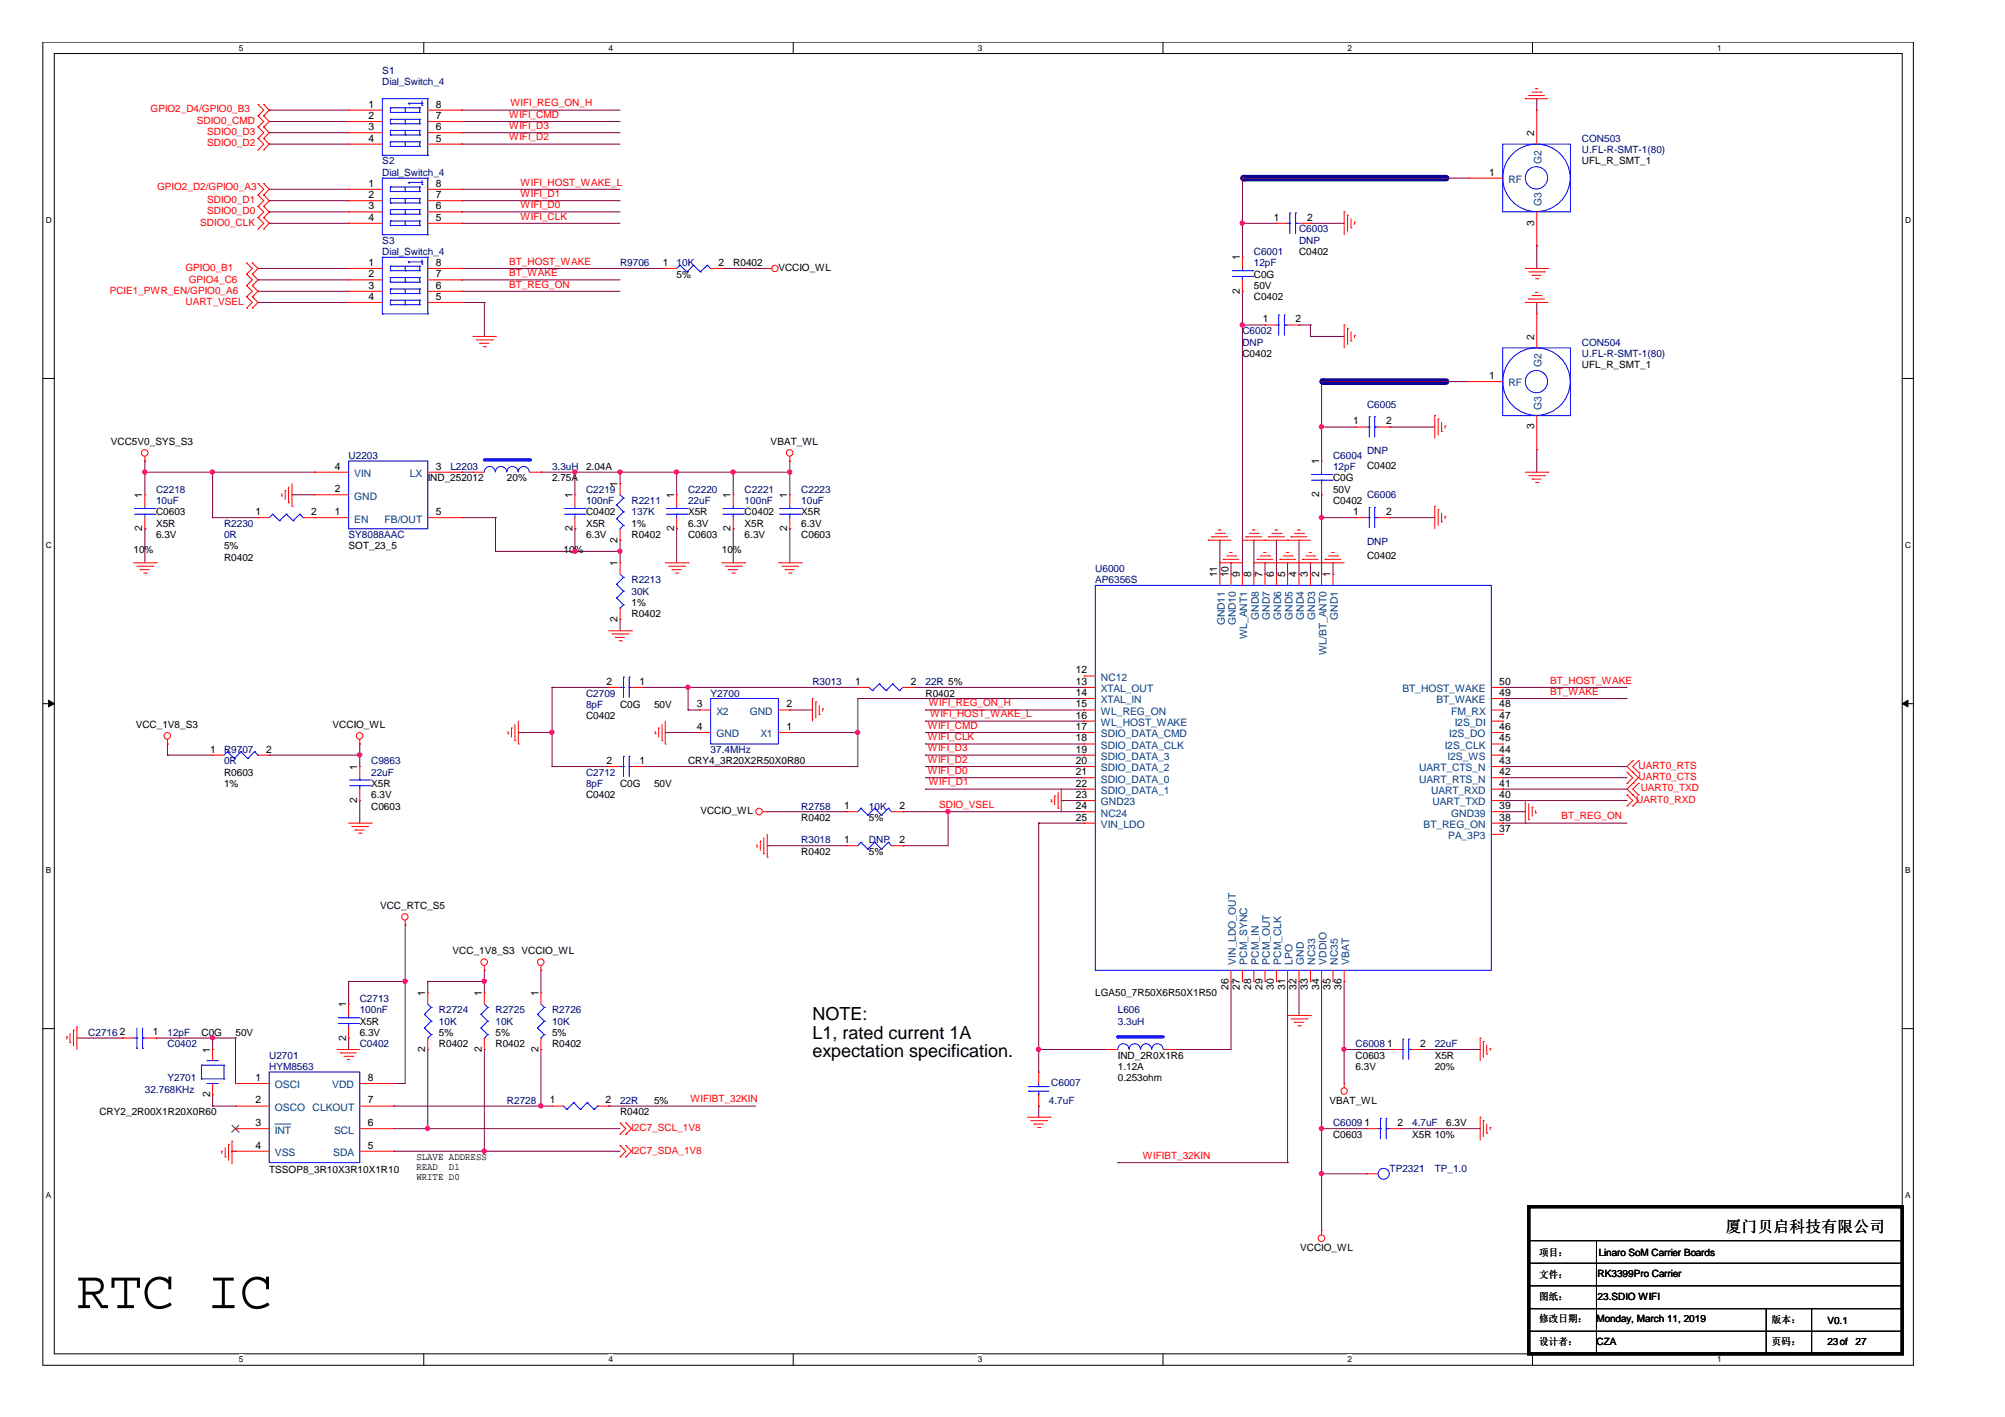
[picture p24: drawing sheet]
<svg xmlns="http://www.w3.org/2000/svg" width="297mm" height="210mm" viewBox="0 0 297 210" stroke-linecap="round" stroke-linejoin="round" font-family="sans-serif">
<defs><g id="words">
<text font-size="8" x="11.4" y="193.8">RTC IC</text>
<g font-size="2.7">
<text x="120.4" y="151.1">NOTE:</text>
<text x="120.4" y="153.9">L1, rated current 1A</text>
<text x="120.4" y="156.6">expectation specification.</text>
</g>
<text font-size="2.3" x="255.7" y="182.4">厦门贝启科技有限公司</text>
<g font-size="1.5" fill="#000080">
<text x="56.6" y="11">S1</text>
<text x="56.6" y="12.6">Dial_Switch_4</text>
<text x="234.4" y="21">CON503</text>
<text x="234.4" y="22.7">U.FL-R-SMT-1(80)</text>
<text x="56.6" y="24.4">S2</text>
<text x="56.6" y="26">Dial_Switch_4</text>
<text x="192.4" y="34.4">C6003</text>
<text x="56.6" y="36.1">S3</text>
<text x="56.6" y="37.8">Dial_Switch_4</text>
<text x="91.9" y="39.5">R9706</text>
<text x="100.2" y="39.5">10K</text>
<text x="185.8" y="37.8">C6001</text>
<text x="185.8" y="39.5">12pF</text>
<text x="192.4" y="36.1">DNP</text>
<text x="184.1" y="49.5">C6002</text>
<text x="184.1" y="51.2">DNP</text>
<text x="234.4" y="51.2">CON504</text>
<text x="234.4" y="52.9">U.FL-R-SMT-1(80)</text>
<text x="202.5" y="60.4">C6005</text>
<text x="51.6" y="68">U2203</text>
<text x="66.7" y="69.7">L2203</text>
<text x="81.8" y="69.7">3.3uH</text>
<text x="197.5" y="68">C6004</text>
<text x="197.5" y="69.7">12pF</text>
<text x="202.5" y="67.3">DNP</text>
<text x="23.1" y="73">C2218</text>
<text x="23.1" y="74.6">10uF</text>
<text x="86.8" y="73">C2219</text>
<text x="86.8" y="74.6">100nF</text>
<text x="93.6" y="74.6">R2211</text>
<text x="93.6" y="76.3">137K</text>
<text x="101.9" y="73">C2220</text>
<text x="101.9" y="74.6">22uF</text>
<text x="110.3" y="73">C2221</text>
<text x="110.3" y="74.6">100nF</text>
<text x="118.7" y="73">C2223</text>
<text x="118.7" y="74.6">10uF</text>
<text x="202.5" y="73.8">C6006</text>
<text x="33.2" y="78">R2230</text>
<text x="33.2" y="79.7">0R</text>
<text x="51.6" y="79.7">SY8088AAC</text>
<text x="202.5" y="80.7">DNP</text>
<text x="93.6" y="86.4">R2213</text>
<text x="93.6" y="88.1">30K</text>
<text x="162.3" y="84.7">U6000</text>
<text x="162.3" y="86.4">AP6356S</text>
<text x="120.4" y="101.5">R3013</text>
<text x="137.1" y="101.5">22R 5%</text>
<text x="86.8" y="103.2">C2709</text>
<text x="86.8" y="104.8">8pF</text>
<text x="105.3" y="103.2">Y2700</text>
<text x="33.2" y="111.6">R9707</text>
<text x="33.2" y="113.2">0R</text>
<text x="55" y="113.2">C9863</text>
<text x="105.3" y="111.6">37.4MHz</text>
<text x="55" y="114.9">22uF</text>
<text x="86.8" y="114.9">C2712</text>
<text x="86.8" y="116.6">8pF</text>
<text x="118.7" y="119.9">R2758</text>
<text x="128.7" y="119.9">10K</text>
<text x="118.7" y="124.9">R3018</text>
<text x="128.7" y="124.9">DNP</text>
<text x="53.3" y="148.4">C2713</text>
<text x="13.1" y="153.5">C2716</text>
<text x="24.8" y="153.5">12pF</text>
<text x="24.8" y="155.1">C0402</text>
<text x="53.3" y="150.1">100nF</text>
<text x="53.3" y="155.1">C0402</text>
<text x="65" y="150.1">R2724</text>
<text x="65" y="151.8">10K</text>
<text x="73.4" y="150.1">R2725</text>
<text x="73.4" y="151.8">10K</text>
<text x="81.8" y="150.1">R2726</text>
<text x="81.8" y="151.8">10K</text>
<text x="165.6" y="150.1">L606</text>
<text x="165.6" y="151.8">3.3uH</text>
<text x="200.8" y="155.1">C6008</text>
<text x="212.6" y="155.1">22uF</text>
<text x="21.5" y="161.9">32.768KHz</text>
<text x="24.8" y="160.2">Y2701</text>
<text x="39.9" y="156.8">U2701</text>
<text x="39.9" y="158.5">HYM8563</text>
<text x="155.7" y="160.8">C6007</text>
<text x="75.1" y="163.5">R2728</text>
<text x="91.9" y="163.5">22R</text>
<text x="155.4" y="163.5">4.7uF</text>
<text x="197.5" y="166.8">C6009</text>
<text x="209.2" y="166.8">4.7uF</text>
<text x="205.9" y="173.6">TP2321</text>
<text x="212.6" y="173.6">TP_1.0</text>
</g>
<g font-size="1.5" fill="#f00">
<text x="22.3" y="16.7">GPIO2_D4/GPIO0_B3</text>
<text x="75.4" y="17.5">WIFI_CMD</text>
<text x="75.6" y="15.8">WIFI_REG_ON_H</text>
<text x="29.2" y="18.3">SDIO0_CMD</text>
<text x="30.7" y="20">SDIO0_D3</text>
<text x="30.7" y="21.7">SDIO0_D2</text>
<text x="75.4" y="20.8">WIFI_D2</text>
<text x="75.4" y="19.1">WIFI_D3</text>
<text x="23.3" y="28.2">GPIO2_D2/GPIO0_A3</text>
<text x="77.1" y="29.2">WIFI_D1</text>
<text x="77.1" y="27.5">WIFI_HOST_WAKE_L</text>
<text x="29.7" y="33.4">SDIO0_CLK</text>
<text x="30.7" y="30.1">SDIO0_D1</text>
<text x="30.7" y="31.8">SDIO0_D0</text>
<text x="77.1" y="32.5">WIFI_CLK</text>
<text x="77.1" y="30.8">WIFI_D0</text>
<text x="27.5" y="40.1">GPIO0_B1</text>
<text x="28" y="42">GPIO4_C6</text>
<text x="75.4" y="40.9">BT_WAKE</text>
<text x="75.4" y="39.2">BT_HOST_WAKE</text>
<text x="16.3" y="43.5">PCIE1_PWR_EN/GPIO0_A6</text>
<text x="27.5" y="45.1">UART_VSEL</text>
<text x="75.4" y="42.6">BT_REG_ON</text>
<text x="229.7" y="101.3">BT_HOST_WAKE</text>
<text x="137.5" y="108">WIFI_CMD</text>
<text x="137.6" y="104.6">WIFI_REG_ON_H</text>
<text x="137.8" y="106.3">WIFI_HOST_WAKE_L</text>
<text x="229.7" y="102.9">BT_WAKE</text>
<text x="137.5" y="113">WIFI_D2</text>
<text x="137.5" y="109.7">WIFI_CLK</text>
<text x="137.5" y="111.3">WIFI_D3</text>
<text x="242.7" y="113.9">UART0_RTS</text>
<text x="137.5" y="114.7">WIFI_D0</text>
<text x="137.6" y="116.3">WIFI_D1</text>
<text x="139.1" y="119.7">SDIO_VSEL</text>
<text x="242.4" y="118.9">UART0_RXD</text>
<text x="242.7" y="115.6">UART0_CTS</text>
<text x="243.1" y="117.2">UART0_TXD</text>
<text x="231.4" y="121.4">BT_REG_ON</text>
<text x="93.6" y="167.5">I2C7_SCL_1V8</text>
<text x="102.3" y="163.3">WIFIBT_32KIN</text>
<text x="93.6" y="170.9">I2C7_SDA_1V8</text>
<text x="169.3" y="171.7">WIFIBT_32KIN</text>
</g>
<g font-size="1.5">
<text x="54.6" y="15.9">1</text>
<text x="54.6" y="17.6">2</text>
<text x="64.6" y="15.9">8</text>
<text x="64.6" y="17.6">7</text>
<text x="54.6" y="19.3">3</text>
<text x="54.6" y="21">4</text>
<text x="64.6" y="19.3">6</text>
<text x="64.6" y="21">5</text>
<text x="227.3" y="20.2" transform="rotate(-90 227.3 20.2)">2</text>
<text x="54.6" y="27.7">1</text>
<text x="54.6" y="29.4">2</text>
<text x="64.6" y="27.7">8</text>
<text x="64.6" y="29.4">7</text>
<text x="220.6" y="26">1</text>
<text x="234.4" y="24.4">UFL_R_SMT_1</text>
<text x="54.6" y="31">3</text>
<text x="54.6" y="32.7">4</text>
<text x="64.6" y="31">6</text>
<text x="64.6" y="32.7">5</text>
<text x="188.7" y="32.7">1</text>
<text x="193.6" y="32.7">2</text>
<text x="227.3" y="33.4" transform="rotate(-90 227.3 33.4)">3</text>
<text x="54.6" y="39.4">1</text>
<text x="54.6" y="41.1">2</text>
<text x="64.6" y="39.4">8</text>
<text x="64.6" y="41.1">7</text>
<text x="98.2" y="39.4">1</text>
<text x="100.2" y="41.1">5%</text>
<text x="106.5" y="39.4">2</text>
<text x="108.6" y="39.5">R0402</text>
<text x="115.3" y="40.1">VCCIO_WL</text>
<text x="183.7" y="38.6" transform="rotate(-90 183.7 38.6)">1</text>
<text x="185.8" y="41.1">C0G</text>
<text x="192.4" y="37.8">C0402</text>
<text x="54.6" y="42.8">3</text>
<text x="54.6" y="44.4">4</text>
<text x="64.6" y="42.8">6</text>
<text x="64.6" y="44.4">5</text>
<text x="183.7" y="43.5" transform="rotate(-90 183.7 43.5)">2</text>
<text x="185.8" y="44.5">C0402</text>
<text x="185.8" y="42.8">50V</text>
<text x="187.1" y="47.8">1</text>
<text x="191.9" y="47.8">2</text>
<text x="184.1" y="52.9">C0402</text>
<text x="227.3" y="50.3" transform="rotate(-90 227.3 50.3)">2</text>
<text x="220.6" y="56.1">1</text>
<text x="234.4" y="54.5">UFL_R_SMT_1</text>
<text x="16.4" y="65.9">VCC5V0_SYS_S3</text>
<text x="114.2" y="65.9">VBAT_WL</text>
<text x="200.5" y="62.9">1</text>
<text x="205.4" y="62.9">2</text>
<text x="227.3" y="63.6" transform="rotate(-90 227.3 63.6)">3</text>
<text x="49.6" y="69.6">4</text>
<text x="63.4" y="71.3">I</text>
<text x="63.7" y="71.3">ND_252012</text>
<text x="64.6" y="69.6">3</text>
<text x="75.1" y="71.3">20%</text>
<text x="81.8" y="71.3">2.75A</text>
<text x="86.8" y="69.7">2.04A</text>
<text x="195.4" y="68.8" transform="rotate(-90 195.4 68.8)">1</text>
<text x="197.5" y="71.3">C0G</text>
<text x="202.5" y="69.5">C0402</text>
<text x="21.1" y="73.8" transform="rotate(-90 21.1 73.8)">1</text>
<text x="23.1" y="76.3">C0603</text>
<text x="37.8" y="76.3">1</text>
<text x="46.1" y="76.3">2</text>
<text x="49.6" y="76.3">1</text>
<text x="49.6" y="72.9">2</text>
<text x="64.6" y="76.3">5</text>
<text x="84.8" y="73.8" transform="rotate(-90 84.8 73.8)">1</text>
<text x="86.8" y="76.3">C0402</text>
<text x="91.5" y="72.1" transform="rotate(-90 91.5 72.1)">1</text>
<text x="99.9" y="73.8" transform="rotate(-90 99.9 73.8)">1</text>
<text x="101.9" y="76.3">X5R</text>
<text x="108.2" y="73.8" transform="rotate(-90 108.2 73.8)">1</text>
<text x="110.3" y="76.3">C0402</text>
<text x="116.6" y="73.8" transform="rotate(-90 116.6 73.8)">1</text>
<text x="118.7" y="76.3">X5R</text>
<text x="195.4" y="73.7" transform="rotate(-90 195.4 73.7)">2</text>
<text x="197.5" y="74.6">C0402</text>
<text x="197.5" y="73">50V</text>
<text x="200.5" y="76.3">1</text>
<text x="205.4" y="76.3">2</text>
<text x="19.8" y="81.9">10%</text>
<text x="21.1" y="78.7" transform="rotate(-90 21.1 78.7)">2</text>
<text x="23.1" y="78">X5R</text>
<text x="23.1" y="79.7">6.3V</text>
<text x="33.2" y="83">R0402</text>
<text x="33.2" y="81.4">5%</text>
<text x="51.6" y="81.4">SOT_23_5</text>
<text x="83.5" y="81.9">10%</text>
<text x="84.8" y="78.7" transform="rotate(-90 84.8 78.7)">2</text>
<text x="86.8" y="78">X5R</text>
<text x="86.8" y="79.7">6.3V</text>
<text x="91.5" y="83.9" transform="rotate(-90 91.5 83.9)">1</text>
<text x="91.5" y="80.4" transform="rotate(-90 91.5 80.4)">2</text>
<text x="93.6" y="79.7">R0402</text>
<text x="93.6" y="78">1%</text>
<text x="99.9" y="78.7" transform="rotate(-90 99.9 78.7)">2</text>
<text x="101.9" y="79.7">C0603</text>
<text x="101.9" y="78">6.3V</text>
<text x="106.9" y="81.9">10%</text>
<text x="108.2" y="78.7" transform="rotate(-90 108.2 78.7)">2</text>
<text x="110.3" y="78">X5R</text>
<text x="110.3" y="79.7">6.3V</text>
<text x="116.6" y="78.7" transform="rotate(-90 116.6 78.7)">2</text>
<text x="118.7" y="79.7">C0603</text>
<text x="118.7" y="78">6.3V</text>
<text x="202.5" y="82.9">C0402</text>
<text x="93.6" y="89.8">1%</text>
<text x="180.3" y="85.5" transform="rotate(-90 180.3 85.5)">11</text>
<text x="182" y="85.5" transform="rotate(-90 182 85.5)">10</text>
<text x="183.7" y="85.5" transform="rotate(-90 183.7 85.5)">9</text>
<text x="185.4" y="85.5" transform="rotate(-90 185.4 85.5)">8</text>
<text x="187" y="85.5" transform="rotate(-90 187 85.5)">7</text>
<text x="188.7" y="85.5" transform="rotate(-90 188.7 85.5)">6</text>
<text x="190.4" y="85.5" transform="rotate(-90 190.4 85.5)">5</text>
<text x="192.1" y="85.5" transform="rotate(-90 192.1 85.5)">4</text>
<text x="193.8" y="85.5" transform="rotate(-90 193.8 85.5)">3</text>
<text x="195.4" y="85.5" transform="rotate(-90 195.4 85.5)">2</text>
<text x="197.1" y="85.5" transform="rotate(-90 197.1 85.5)">1</text>
<text x="91.5" y="92.1" transform="rotate(-90 91.5 92.1)">2</text>
<text x="93.6" y="91.4">R0402</text>
<text x="89.8" y="101.4">2</text>
<text x="94.7" y="101.4">1</text>
<text x="126.7" y="101.4">1</text>
<text x="135" y="101.4">2</text>
<text x="159.4" y="99.8">12</text>
<text x="159.4" y="101.4">13</text>
<text x="222.1" y="101.4">50</text>
<text x="20.1" y="107.8">VCC_1V8_S3</text>
<text x="49.3" y="107.8">VCCIO_WL</text>
<text x="86.8" y="106.5">C0402</text>
<text x="91.9" y="104.8">C0G</text>
<text x="96.9" y="104.8">50V</text>
<text x="103.3" y="104.8">3</text>
<text x="116.5" y="104.8">2</text>
<text x="137.1" y="103.2">R0402</text>
<text x="159.4" y="103.1">14</text>
<text x="159.4" y="106.4">16</text>
<text x="159.4" y="104.8">15</text>
<text x="222.1" y="104.8">48</text>
<text x="222.1" y="106.4">47</text>
<text x="222.1" y="103.1">49</text>
<text x="31.2" y="111.5">1</text>
<text x="39.4" y="111.5">2</text>
<text x="89.8" y="113.2">2</text>
<text x="94.7" y="113.2">1</text>
<text x="101.9" y="113.2">CRY4_3R20X2R50X0R80</text>
<text x="103.3" y="108.1">4</text>
<text x="116.5" y="108.1">1</text>
<text x="159.4" y="113.2">20</text>
<text x="159.4" y="109.8">18</text>
<text x="159.4" y="108.1">17</text>
<text x="159.4" y="111.5">19</text>
<text x="222.1" y="111.5">44</text>
<text x="222.1" y="109.8">45</text>
<text x="222.1" y="113.2">43</text>
<text x="222.1" y="108.1">46</text>
<text x="33.2" y="114.9">R0603</text>
<text x="33.2" y="116.6">1%</text>
<text x="52.9" y="118.9" transform="rotate(-90 52.9 118.9)">2</text>
<text x="52.9" y="114" transform="rotate(-90 52.9 114)">1</text>
<text x="55" y="119.9">C0603</text>
<text x="55" y="116.6">X5R</text>
<text x="55" y="118.3">6.3V</text>
<text x="86.8" y="118.3">C0402</text>
<text x="91.9" y="116.6">C0G</text>
<text x="96.9" y="116.6">50V</text>
<text x="125.1" y="119.9">1</text>
<text x="133.3" y="119.9">2</text>
<text x="159.4" y="114.8">21</text>
<text x="159.4" y="116.5">22</text>
<text x="159.4" y="118.2">23</text>
<text x="159.4" y="119.9">24</text>
<text x="222.1" y="119.9">39</text>
<text x="222.1" y="118.2">40</text>
<text x="222.1" y="116.5">41</text>
<text x="222.1" y="114.8">42</text>
<text x="103.8" y="120.6">VCCIO_WL</text>
<text x="118.7" y="121.6">R0402</text>
<text x="125.1" y="124.9">1</text>
<text x="128.7" y="121.6">5%</text>
<text x="133.3" y="124.9">2</text>
<text x="159.4" y="121.6">25</text>
<text x="222.1" y="123.2">37</text>
<text x="222.1" y="121.6">38</text>
<text x="118.7" y="126.6">R0402</text>
<text x="128.7" y="126.6">5%</text>
<text x="56.3" y="134.7">VCC_RTC_S5</text>
<text x="67.1" y="141.4">VCC_1V8_S3 VCCIO_WL</text>
<text x="51.3" y="149.2" transform="rotate(-90 51.3 149.2)">1</text>
<text x="63" y="147.5" transform="rotate(-90 63 147.5)">1</text>
<text x="71.4" y="147.5" transform="rotate(-90 71.4 147.5)">1</text>
<text x="79.8" y="147.5" transform="rotate(-90 79.8 147.5)">1</text>
<text x="162.3" y="147.6">LGA50_7R50X6R50X1R50</text>
<text x="182" y="146.6" transform="rotate(-90 182 146.6)">26</text>
<text x="183.7" y="146.6" transform="rotate(-90 183.7 146.6)">27</text>
<text x="185.4" y="146.6" transform="rotate(-90 185.4 146.6)">28</text>
<text x="187" y="146.6" transform="rotate(-90 187 146.6)">29</text>
<text x="188.7" y="146.6" transform="rotate(-90 188.7 146.6)">30</text>
<text x="190.4" y="146.6" transform="rotate(-90 190.4 146.6)">31</text>
<text x="192.1" y="146.6" transform="rotate(-90 192.1 146.6)">32</text>
<text x="193.8" y="146.6" transform="rotate(-90 193.8 146.6)">33</text>
<text x="195.4" y="146.6" transform="rotate(-90 195.4 146.6)">34</text>
<text x="197.1" y="146.6" transform="rotate(-90 197.1 146.6)">35</text>
<text x="198.8" y="146.6" transform="rotate(-90 198.8 146.6)">36</text>
<text x="17.7" y="153.4">2</text>
<text x="22.6" y="153.4">1</text>
<text x="29.8" y="153.5">C0G</text>
<text x="31.1" y="155.9" transform="rotate(-90 31.1 155.9)">1</text>
<text x="34.9" y="153.5">50V</text>
<text x="51.3" y="154.1" transform="rotate(-90 51.3 154.1)">2</text>
<text x="53.3" y="151.8">X5R</text>
<text x="53.3" y="153.5">6.3V</text>
<text x="63" y="155.8" transform="rotate(-90 63 155.8)">2</text>
<text x="65" y="155.1">R0402</text>
<text x="65" y="153.5">5%</text>
<text x="71.4" y="155.8" transform="rotate(-90 71.4 155.8)">2</text>
<text x="73.4" y="155.1">R0402</text>
<text x="73.4" y="153.5">5%</text>
<text x="79.8" y="155.8" transform="rotate(-90 79.8 155.8)">2</text>
<text x="81.8" y="155.1">R0402</text>
<text x="81.8" y="153.5">5%</text>
<text x="205.5" y="155.1">1</text>
<text x="210.4" y="155.1">2</text>
<text x="37.8" y="160.1">1</text>
<text x="54.5" y="160.1">8</text>
<text x="165.6" y="156.8">IND_2R0X1R6</text>
<text x="165.6" y="158.5">1.12A</text>
<text x="165.6" y="160.2">0.253ohm</text>
<text x="200.8" y="156.8">C0603</text>
<text x="200.8" y="158.5">6.3V</text>
<text x="212.6" y="156.8">X5R</text>
<text x="212.6" y="158.5">20%</text>
<text x="14.7" y="165.2">CRY2_2R00X1R20X0R60</text>
<text x="31.1" y="162.5" transform="rotate(-90 31.1 162.5)">2</text>
<text x="37.8" y="163.5">2</text>
<text x="37.8" y="166.8">3</text>
<text x="54.5" y="166.8">6</text>
<text x="54.5" y="163.5">7</text>
<text x="81.4" y="163.5">1</text>
<text x="89.7" y="163.5">2</text>
<text x="91.9" y="165.2">R0402</text>
<text x="96.9" y="163.5">5%</text>
<text x="197" y="163.5">VBAT_WL</text>
<text x="202.1" y="166.8">1</text>
<text x="207.1" y="166.8">2</text>
<text x="214.2" y="166.8">6.3V</text>
<text x="37.8" y="170.2">4</text>
<text x="39.9" y="173.8">TSSOP8_3R10X3R10X1R10</text>
<text x="54.5" y="170.2">5</text>
<text x="61.7" y="171.8">SLAVE ADDRESS</text>
<text x="61.7" y="173.2">READ</text>
<text x="66.5" y="173.2">D1</text>
<text x="197.5" y="168.5">C0603</text>
<text x="209.2" y="168.5">X5R 10%</text>
<text x="61.7" y="174.7">WRITE D0</text>
<text x="192.6" y="185.3">VCCIO_WL</text>
<text x="228" y="186">项目：</text>
<text x="236.9" y="186">Linaro SoM Carrier Boards</text>
<text x="228" y="189.3">文件：</text>
<text x="236.7" y="189.2">RK3399Pro Carrier</text>
<text x="228" y="195.8">修改日期：</text>
<text x="228" y="192.5">图纸：</text>
<text x="236.5" y="195.8">Monday, March 11, 2019</text>
<text x="236.7" y="192.5">23.SDIO WIFI</text>
<text x="262.5" y="196">版本：</text>
<text x="270.7" y="196.2">V0.1</text>
<text x="228" y="199.2">设计者：</text>
<text x="236.5" y="199.2">CZA</text>
<text x="262.5" y="199.2">页码：</text>
<text x="270.7" y="199.2">23of</text>
<text x="274.9" y="199.2">27</text>
</g>
<g font-size="1.5" fill="#004080">
<text x="223.5" y="27.1">RF</text>
<text x="228.4" y="24.2" transform="rotate(-90 228.4 24.2)">G2</text>
<text x="228.4" y="30.5" transform="rotate(-90 228.4 30.5)">G3</text>
<text x="223.5" y="57.2">RF</text>
<text x="228.4" y="54.4" transform="rotate(-90 228.4 54.4)">G2</text>
<text x="228.4" y="60.7" transform="rotate(-90 228.4 60.7)">G3</text>
<text x="52.5" y="70.7">VIN</text>
<text x="60.7" y="70.7">LX</text>
<text x="52.5" y="77.4">EN</text>
<text x="52.5" y="74">GND</text>
<text x="57" y="77.4">FB/OUT</text>
<text x="181.4" y="92.6" transform="rotate(-90 181.4 92.6)">GND11</text>
<text x="183.1" y="92.6" transform="rotate(-90 183.1 92.6)">GND10</text>
<text x="184.8" y="94.6" transform="rotate(-90 184.8 94.6)">WL_ANT1</text>
<text x="186.5" y="91.8" transform="rotate(-90 186.5 91.8)">GND8</text>
<text x="188.1" y="91.8" transform="rotate(-90 188.1 91.8)">GND7</text>
<text x="189.8" y="91.8" transform="rotate(-90 189.8 91.8)">GND6</text>
<text x="191.5" y="91.8" transform="rotate(-90 191.5 91.8)">GND5</text>
<text x="193.2" y="91.8" transform="rotate(-90 193.2 91.8)">GND4</text>
<text x="194.9" y="91.8" transform="rotate(-90 194.9 91.8)">GND3</text>
<text x="198.2" y="91.8" transform="rotate(-90 198.2 91.8)">GND1</text>
<text x="163.1" y="100.9">NC12</text>
<text x="196.5" y="97" transform="rotate(-90 196.5 97)">WL/BT_ANT0</text>
<text x="106.1" y="105.9">X2</text>
<text x="111.1" y="105.9">GND</text>
<text x="163.1" y="104.2">XTAL_IN</text>
<text x="163.1" y="107.5">WL_HOST_WAKE</text>
<text x="163.1" y="105.9">WL_REG_ON</text>
<text x="163.1" y="102.5">XTAL_OUT</text>
<text x="207.8" y="102.5">BT_HOST_WAKE</text>
<text x="212.8" y="104.2">BT_WAKE</text>
<text x="215" y="105.9">FM_RX</text>
<text x="215.5" y="107.5">I2S_DI</text>
<text x="106.1" y="109.2">GND</text>
<text x="112.6" y="109.2">X1</text>
<text x="163.1" y="110.9">SDIO_DATA_CLK</text>
<text x="163.1" y="109.2">SDIO_DATA_CMD</text>
<text x="163.1" y="112.6">SDIO_DATA_3</text>
<text x="214" y="110.9">I2S_CLK</text>
<text x="214.5" y="112.6">I2S_WS</text>
<text x="214.7" y="109.2">I2S_DO</text>
<text x="163.1" y="114.3">SDIO_DATA_2</text>
<text x="163.1" y="115.9">SDIO_DATA_0</text>
<text x="163.1" y="117.6">SDIO_DATA_1</text>
<text x="163.1" y="119.3">GND23</text>
<text x="210.2" y="115.9">UART_RTS_N</text>
<text x="210.2" y="114.3">UART_CTS_N</text>
<text x="212" y="117.6">UART_RXD</text>
<text x="212.2" y="119.3">UART_TXD</text>
<text x="163.1" y="122.7">VIN_LDO</text>
<text x="163.1" y="121">NC24</text>
<text x="210.9" y="122.7">BT_REG_ON</text>
<text x="214.5" y="124.3">PA_3P3</text>
<text x="215" y="121">GND39</text>
<text x="183.1" y="142.9" transform="rotate(-90 183.1 142.9)">VIN_LDO_OUT</text>
<text x="184.8" y="142.9" transform="rotate(-90 184.8 142.9)">PCM_SYNC</text>
<text x="186.5" y="142.9" transform="rotate(-90 186.5 142.9)">PCM_IN</text>
<text x="188.1" y="142.9" transform="rotate(-90 188.1 142.9)">PCM_OUT</text>
<text x="189.8" y="142.9" transform="rotate(-90 189.8 142.9)">PCM_CLK</text>
<text x="191.5" y="142.9" transform="rotate(-90 191.5 142.9)">LPO</text>
<text x="193.2" y="142.9" transform="rotate(-90 193.2 142.9)">GND</text>
<text x="194.9" y="142.9" transform="rotate(-90 194.9 142.9)">NC33</text>
<text x="196.5" y="142.9" transform="rotate(-90 196.5 142.9)">VDDIO</text>
<text x="198.2" y="142.9" transform="rotate(-90 198.2 142.9)">NC35</text>
<text x="199.9" y="142.9" transform="rotate(-90 199.9 142.9)">VBAT</text>
<text x="40.7" y="161.2">OSCI</text>
<text x="49.2" y="161.2">VDD</text>
<text x="40.7" y="164.6">OSCO</text>
<text x="40.7" y="167.9">INT</text>
<text x="46.3" y="164.6">CLKOUT</text>
<text x="49.5" y="167.9">SCL</text>
<text x="40.7" y="171.3">VSS</text>
<text x="49.4" y="171.3">SDA</text>
</g>
<g font-size="1.2">
<text x="35.4" y="7.5">5</text>
<text x="90.1" y="7.5">4</text>
<text x="144.9" y="7.5">3</text>
<text x="199.6" y="7.5">2</text>
<text x="254.4" y="7.5">1</text>
<text x="6.8" y="33.1">D</text>
<text x="282.2" y="33.1">D</text>
<text x="6.8" y="81.2">C</text>
<text x="282.2" y="81.2">C</text>
<text x="6.8" y="129.4">B</text>
<text x="282.2" y="129.4">B</text>
<text x="6.8" y="177.5">A</text>
<text x="282.2" y="177.5">A</text>
<text x="35.4" y="201.8">5</text>
<text x="90.1" y="201.8">4</text>
<text x="144.9" y="201.8">3</text>
<text x="199.6" y="201.8">2</text>
<text x="254.4" y="201.8">1</text>
</g>
</g></defs>
<path d="M6.3 6.2h277.2v196h-277.2zM8 7.9h273.8v192.6h-273.8z" fill="none" stroke="#000" stroke-width=".15"/>
<g fill="#fff">
<path d="M35.4 6.4h.6v1.4h-.6z"/>
<path d="M35.4 200.7h.6v1.4h-.6z"/>
</g>
<path d="M62.8 6.2v1.7M62.8 200.5v1.7" fill="none" stroke="#000" stroke-width=".15"/>
<g fill="#fff">
<path d="M90.1 6.4h.7v1.4h-.7z"/>
<path d="M90.1 200.7h.7v1.4h-.7z"/>
</g>
<path d="M117.5 6.2v1.7M117.5 200.5v1.7" fill="none" stroke="#000" stroke-width=".15"/>
<g fill="#fff">
<path d="M144.9 6.4h.6v1.4h-.6z"/>
<path d="M144.9 200.7h.6v1.4h-.6z"/>
</g>
<path d="M172.3 6.2v1.7M172.3 200.5v1.7" fill="none" stroke="#000" stroke-width=".15"/>
<g fill="#fff">
<path d="M199.6 6.4h.7v1.4h-.7z"/>
<path d="M199.6 200.7h.7v1.4h-.7z"/>
</g>
<path d="M227 6.2v1.7M227 200.5v1.7" fill="none" stroke="#000" stroke-width=".15"/>
<g fill="#fff">
<path d="M254.4 6.4h.6v1.4h-.6z"/>
<path d="M254.4 200.7h.6v1.4h-.6z"/>
<path d="M6.8 31.9h.8v1.4h-.8z"/>
<path d="M282.2 31.9h.9v1.4h-.9z"/>
<path d="M6.8 80.1h.8v1.4h-.8z"/>
<path d="M282.2 80.1h.9v1.4h-.9z"/>
</g>
<path d="M6.3 56.1h1.7M281.8 56.1h1.7" fill="none" stroke="#000" stroke-width=".15"/>
<g fill="#fff">
<path d="M6.8 128.2h.7v1.4h-.7z"/>
<path d="M282.2 128.2h.8v1.4h-.8z"/>
</g>
<path d="M6.3 104.2h1.7M281.8 104.2h1.7" fill="none" stroke="#000" stroke-width=".15"/>
<g fill="#000" stroke="#000" stroke-width=".15">
<path d="M7.2 103.7l.8 .5-.8 .5z" fill-rule="evenodd"/>
<path d="M281.8 104.2l.9-.5v1z" fill-rule="evenodd"/>
</g>
<g fill="#fff">
<path d="M6.8 176.4h.7v1.4h-.7z"/>
<path d="M282.2 176.4h.8v1.4h-.8z"/>
</g>
<path d="M6.3 152.4h1.7M281.8 152.4h1.7" fill="none" stroke="#000" stroke-width=".15"/>
<path d="M184.2 26.4h30" fill="none" stroke="#0000a0" stroke-width=".97"/>
<circle cx="184.2" cy="26.4" r=".49" fill="#0000a0"/>
<path d="M196 56.5h18.2" fill="none" stroke="#0000a0" stroke-width=".97"/>
<circle cx="196" cy="56.5" r=".49" fill="#0000a0"/>
<g fill="none" stroke="#800040" stroke-width=".15">
<path d="M39.9 19.7h.1M39.9 16.3h.1M39.9 18h.1M39.9 19.7h11.7M39.9 16.3h11.7M39.9 18h11.7M68.4 18h.1M68.4 16.3h.1M68.4 19.7h.1M68.4 19.7h23.5M68.4 16.3h23.5M68.4 18h23.5"/>
<path d="M227.7 14.6h.1M227.7 14.6v1.7M38.2 39.8h.1M38.2 39.8h13.4M39.9 28h.1M39.9 29.7h.1M39.9 31.4h.1M39.9 33.1h.1M39.9 21.4h.1M39.9 33.1h11.7M39.9 29.7h11.7M39.9 31.4h11.7"/>
<path d="M39.9 28h11.7M39.9 21.4h11.7M68.4 33.1h.1M68.4 29.7h.1M68.4 31.4h.1M68.4 28h.1M68.4 21.4h.1M68.4 39.8h.1M68.4 33.1h23.5M68.4 29.7h23.5M68.4 31.4h23.5M68.4 28h23.5"/>
<path d="M68.4 21.4h23.5M68.4 39.8h30.2M106.9 39.8h.1M106.9 39.8h6.8M184.1 26.4h.1M184.1 33.1h.1M184.1 26.4v11.7M184.1 26.4h33.5M184.1 33.1h5M194.1 33.1h.1M194.1 33.1h5M227.7 36.4h.1"/>
<path d="M227.7 36.4v3.4M38.2 43.2h.1M38.2 41.5h.1M38.2 43.2h13.4M38.2 41.5h13.4M38.2 44.8h13.4M51.6 44.8h.1M68.4 43.2h.1M68.4 41.5h.1M68.4 43.2h23.5M68.4 41.5h23.5M68.4 44.8h3.4"/>
<path d="M71.8 44.8h.1M71.8 49.8h.1M71.8 44.8v5M184.1 48.1h.1M184.1 43.2h.1M184.1 43.2v41.9M184.1 48.1h3.3M192.4 48.1h.1M192.4 48.1h1.7M194.1 48.1h.1M194.1 49.8h.1M194.1 48.1v1.7"/>
<path d="M194.1 49.8h5M195.8 56.5h.1M195.8 56.5v11.8M195.8 56.5h21.8M227.7 44.8h.1M227.7 44.8v1.7M21.5 78.3h.1M21.5 69.9h.1M21.5 68.3h.1M21.5 68.3v5M21.5 78.3v5.1M21.5 69.9h25.1"/>
<path d="M31.5 69.9h.1M31.5 76.7h.1M31.5 76.7h6.7M31.5 69.9v6.8M43.3 73.3h.1M43.3 73.3h3.3M46.6 69.9h.1M68.4 69.9h.1M68.4 76.7h.1M68.4 76.7h5M68.4 69.9h1.7M73.4 76.7h.1"/>
<path d="M73.4 76.7v5M80.1 69.9h.1M80.1 69.9h36.9M85.2 69.9h.1M85.2 78.3h.1M85.2 69.9v3.4M85.2 78.3v3.4M91.9 69.9h.1M91.9 69.9v1.7M100.2 69.9h.1M100.2 78.3h.1M100.2 69.9v3.4"/>
<path d="M100.2 78.3v5.1M108.6 78.3h.1M108.6 69.9h.1M108.6 69.9v3.4M108.6 78.3v5.1M117 78.3h.1M117 68.3h.1M117 69.9h.1M117 68.3v5M117 78.3v5.1M195.8 76.7h.1M195.8 63.3h.1"/>
<path d="M195.8 73.3h.1M195.8 76.7h5M195.8 73.3v11.8M195.8 63.3h5M205.9 76.7h.1M205.9 63.3h.1M205.9 76.7h6.7M205.9 63.3h6.7M227.7 66.6h.1M227.7 66.6v3.3M73.4 81.7h.1M73.4 81.7h18.5"/>
<path d="M85.2 81.7h.1M91.9 91.8h.1M91.9 81.7h.1M91.9 80h.1M91.9 80v3.4M91.9 91.8v1.6M180.7 80h.1M180.7 80v5.1M182.4 83.4h.1M182.4 83.4v1.7M185.8 80h.1M185.8 80v5.1"/>
<path d="M187.4 83.4h.1M187.4 83.4v1.7M189.1 80h.1M189.1 80v5.1M190.8 83.4h.1M190.8 83.4v1.7M192.4 80h.1M192.4 80v5.1M194.1 83.4h.1M194.1 83.4v1.7M197.5 83.4h.1M197.5 83.4v1.7"/>
<path d="M24.8 110.2h.1M24.8 111.9h.1M24.8 111.9h6.7M24.8 110.2v1.7M39.9 111.9h.1M39.9 111.9h13.4M53.3 110.2h.1M53.3 111.9h.1M53.3 118.6h.1M53.3 110.2v3.4M53.3 118.6v3.3M76.8 108.5h.1"/>
<path d="M76.8 108.5h5M81.8 101.8h.1M81.8 108.5h.1M81.8 113.6h.1M81.8 101.8h8.4M81.8 113.6h8.4M81.8 101.8v11.8M95.2 113.6h.1M95.2 101.8h.1M95.2 101.8h31.9M98.6 108.5h.1M98.6 108.5h5"/>
<path d="M101.9 101.8h.1M101.9 105.2h.1M101.9 105.2h1.7M101.9 101.8v3.4M117 108.5h.1M117 105.2h.1M117 105.2h3.4M117 108.5h10.1M127.1 103.5h.1M127.1 108.5h.1M127.1 103.5h33.5M127.1 103.5v10.1h-31.9"/>
<path d="M135.5 101.8h.1M135.5 101.8h25.1M137.1 115.2h.1M137.1 113.6h.1M137.1 105.2h.1M137.1 110.2h.1M137.1 106.8h.1M137.1 116.9h.1M137.1 111.9h.1M137.1 108.5h.1M137.1 115.2h23.5M137.1 113.6h23.5"/>
<path d="M137.1 105.2h23.5M137.1 110.2h23.5M137.1 106.8h23.5M137.1 116.9h23.5M137.1 111.9h23.5M137.1 108.5h23.5M157.2 118.6h.1M157.2 118.6h3.4M222.6 103.5h.1M222.6 101.8h.1M222.6 116.9h.1M222.6 115.2h.1"/>
<path d="M222.6 113.6h.1M222.6 118.6h.1M222.6 101.8h18.4M222.6 118.6h18.4M222.6 103.5h18.4M222.6 115.2h18.4M222.6 113.6h18.4M222.6 116.9h18.4M60 137h.1M60 137v23.5h-1.7M113.7 125.3h.1M113.7 120.2h.1"/>
<path d="M113.7 120.2h11.7M113.7 125.3h11.7M133.8 120.2h.1M133.8 125.3h.1M133.8 120.2h26.8M140.5 120.2h.1M140.5 120.2v5.1h-6.7M153.9 121.9h.1M153.9 121.9v36.9M153.9 121.9h6.7M222.6 120.2h.1M222.6 121.9h.1"/>
<path d="M222.6 121.9h18.4M222.6 120.2h3.4M11.4 153.8h6.7M18.1 153.8h.1M23.1 153.8h.1M23.1 153.8h11.8M31.5 153.8h.1M31.5 153.8v1.7M34.9 153.8h.1M34.9 153.8v6.7M51.6 153.8h.1M51.6 145.4h.1"/>
<path d="M51.6 145.4v3.3M51.6 153.8v1.7M51.6 145.4h8.4M60 145.4h.1M63.4 145.4h.1M63.4 155.5h.1M63.4 145.4h8.4M63.4 145.4v1.7M63.4 155.5v11.7M71.8 145.4h.1M71.8 155.5h.1M71.8 143.7h.1"/>
<path d="M71.8 143.7v3.4M71.8 155.5v15M80.1 143.7h.1M80.1 155.5h.1M80.1 143.7v3.4M80.1 155.5v8.3M153.9 155.5h.1M153.9 155.5h10.1M174 155.5h.1M182.4 145.4h.1M182.4 145.4v10.1h-8.4M190.8 145.4v26.8"/>
<path d="M192.4 145.4h.1M192.4 145.4v5M195.8 145.4h.1M195.8 145.4v36.9M199.1 155.5h.1M199.1 145.4h.1M199.1 155.5h6.8M199.1 145.4v15.1M210.9 155.5h.1M210.9 155.5h8.4M31.5 163.8h.1M31.5 162.2h.1"/>
<path d="M31.5 163.8h3.4M31.5 162.2v1.6M34.4 170.5h.1M34.4 170.5h.5M34.4 170.5v.2M58.3 170.5h.1M58.3 167.2h.1M58.3 160.5h.1M58.3 163.8h.1M58.3 167.2h33.6M58.3 163.8h23.5M58.3 170.5h33.6"/>
<path d="M63.4 167.2h.1M71.8 170.5h.1M80.1 163.8h.1M90.2 163.8h.1M90.2 163.8h21.8M153.9 163.8h.1M153.9 163.8v1.7M165.6 172.2h.1M165.6 172.2h25.2M190.8 172.2h.1M195.8 167.2h.1M195.8 173.9h.1"/>
<path d="M195.8 167.2h6.7M195.8 173.9h6.7M207.5 167.2h.1M207.5 167.2h11.8"/>
</g>
<g fill="#f0f" stroke="#f0f" stroke-width=".15">
<circle cx="184" cy="33" r=".32"/>
<circle cx="184" cy="48.1" r=".32"/>
<circle cx="195.8" cy="76.7" r=".32"/>
<circle cx="153.9" cy="155.4" r=".32"/>
<circle cx="195.8" cy="63.2" r=".32"/>
<circle cx="199.1" cy="155.4" r=".32"/>
<circle cx="195.8" cy="167.2" r=".32"/>
<circle cx="127.1" cy="108.5" r=".32"/>
<circle cx="101.9" cy="101.8" r=".32"/>
<circle cx="81.8" cy="108.5" r=".32"/>
<circle cx="195.8" cy="173.9" r=".32"/>
<circle cx="140.4" cy="120.2" r=".32"/>
<circle cx="53.3" cy="111.8" r=".32"/>
<circle cx="60" cy="145.4" r=".32"/>
<circle cx="31.5" cy="153.7" r=".32"/>
<circle cx="63.3" cy="167.2" r=".32"/>
<circle cx="71.7" cy="170.5" r=".32"/>
<circle cx="80.1" cy="163.8" r=".32"/>
<circle cx="71.7" cy="145.4" r=".32"/>
<circle cx="85.2" cy="69.9" r=".32"/>
<circle cx="21.4" cy="69.9" r=".32"/>
<circle cx="108.6" cy="69.9" r=".32"/>
<circle cx="117" cy="69.9" r=".32"/>
<circle cx="91.8" cy="81.6" r=".32"/>
<circle cx="85.2" cy="81.6" r=".32"/>
<circle cx="100.2" cy="69.9" r=".32"/>
<circle cx="91.8" cy="69.9" r=".32"/>
<circle cx="31.5" cy="69.9" r=".32"/>
</g>
<g fill="none" stroke="#f00" stroke-width=".15">
<path d="M38.2 15.5h.1M38.2 17.2h.1M38.2 18.8h.1M38.2 15.5l.9 .8-.9 .9M38.2 18.8l.9 .9-.9 .8M38.2 17.2l.9 .8-.9 .8M39.1 15.5h.1M39.1 17.2h.1M39.1 18.8h.1M39.1 15.5l.8 .8-.8 .9M39.1 18.8l.8 .9-.8 .8M39.1 17.2l.8 .8-.8 .8"/>
<path d="M226 14.6h.1M226 14.6h3.3M226.5 14.2h.1M226.5 14.2h2.3M227 13.6h1.3M227.5 13.1h.1M227.5 13.1h.3M227.7 16.3h.1M227.7 16.3v5.1M228.3 13.6h.1M36.5 39h.1M36.5 39l.9 .8-.9 .8"/>
<path d="M37.4 39h.1M37.4 39l.8 .8-.8 .8M38.2 27.2h.1M38.2 28.9h.1M38.2 30.6h.1M38.2 32.2h.1M38.2 20.5h.1M38.2 22.2h.1M38.2 33.9h.1M38.2 27.2l.9 .8-.9 .9M38.2 28.9l.9 .8-.9 .9M38.2 30.6l.9 .8-.9 .8"/>
<path d="M38.2 20.5l.9 .9-.9 .8M38.2 32.2l.9 .9-.9 .8M39.1 27.2h.1M39.1 28.9h.1M39.1 30.6h.1M39.1 32.2h.1M39.1 20.5h.1M39.1 22.2h.1M39.1 33.9h.1M39.1 27.2l.8 .8-.8 .9M39.1 28.9l.8 .8-.8 .9M39.1 30.6l.8 .8-.8 .8"/>
<path d="M39.1 20.5l.8 .9-.8 .8M39.1 32.2l.8 .9-.8 .8M51.6 28h.1M51.6 29.7h.1M51.6 31.4h.1M51.6 33.1h.1M51.6 28h5M51.6 29.7h5M51.6 31.4h5M51.6 33.1h5M63.4 28h5M63.4 29.7h5"/>
<path d="M63.4 31.4h5M63.4 33.1h5M68.4 28h.1M68.4 29.7h.1M68.4 31.4h.1M68.4 33.1h.1M113.7 39.8h.1M113.7 39.8h.6M199.1 31.4h.1M199.1 31.4v3.4M199.6 31.9h.1M199.6 31.9v2.4"/>
<path d="M200.2 33.8h.1M200.2 32.4v1.4M200.7 32.9h.1M200.7 32.9v.3M217.6 26.4h.1M217.6 26.4h5M226 39.8h3.3M227.7 36.4h.1M227.7 31.4v5M229.3 39.8h.1M36.5 40.6h.1M36.5 42.3h.1"/>
<path d="M36.5 44h.1M36.5 45.6h.1M36.5 42.3l.9 .9-.9 .8M36.5 40.6l.9 .9-.9 .8M36.5 44l.9 .8-.9 .8M37.4 40.6h.1M37.4 44h.1M37.4 42.3h.1M37.4 45.6h.1M37.4 42.3l.8 .9-.8 .8M37.4 40.6l.8 .9-.8 .8M37.4 44l.8 .8-.8 .8"/>
<path d="M70.1 49.8h3.3M70.6 50.3h2.3M71.1 50.9h.1M71.1 50.9h1.3M71.6 51.4h.3M71.9 51.4h.1M72.9 50.3h.1M73.4 49.8h.1M199.1 48.1h.1M199.1 48.1v3.4M199.6 48.7h.1M199.6 48.7v2.3"/>
<path d="M200.2 50.5h.1M200.2 49.2v1.3M200.7 49.7h.1M200.7 49.7v.3M226 44.8h.1M226 44.8h3.3M226.5 44.3h.1M226.5 44.3h2.3M226.5 40.3h2.3M227 40.8h.1M227 43.8h1.3M227 40.8h1.3"/>
<path d="M227.5 43.3h.1M227.5 43.3h.3M227.5 41.3h.3M227.8 41.3h.1M228.3 43.8h.1M228.8 40.3h.1M21.5 68.3h.1M21.5 67.6v.7M41.7 73.5h.1M41.7 73.1v.4M42.2 72.7h.1M42.2 72.7v1.3"/>
<path d="M42.8 74.5h.1M42.8 72.2v2.3M43.3 75h.1M43.3 71.6v3.4M108.6 73.3h.1M108.6 78.3h.1M108.6 73.3v1.7M108.6 76.7v1.6M117 68.3h.1M117 73.3h.1M117 78.3h.1M117 67.6v.7"/>
<path d="M117 73.3v1.7M117 76.7v1.6M179.5 79.5h.1M179.5 79.5h2.4M180 79h1.4M180.6 78.5h.1M180.6 78.5h.3M181.4 79h.1M184.6 79.5h.1M184.6 79.5h2.3M185.1 79h1.3M185.6 78.5h.1"/>
<path d="M185.6 78.5h.3M186.4 79h.1M187.9 79.5h.1M187.9 79.5h2.4M188.4 79h1.4M188.9 78.5h.1M188.9 78.5h.4M189.8 79h.1M191.3 79.5h.1M191.3 79.5h2.3M191.8 79h1.3M192.3 78.5h.1"/>
<path d="M192.3 78.5h.3M193.1 79h.1M212.6 75h.1M212.6 61.6h.1M212.6 61.6v3.3M212.6 75v3.3M213.1 75.5h.1M213.1 62.1h.1M213.1 62.1v2.3M213.1 75.5v2.3M213.6 77.3h.1M213.6 63.9h.1"/>
<path d="M213.6 62.6v1.3M213.6 76v1.3M214.1 76.5h.1M214.1 63.1h.1M214.1 63.1v.3M214.1 76.5v.3M226 69.9h3.3M226.5 70.5h2.3M227 71h.1M227 71h1.3M227.5 71.5h.3M227.8 71.5h.1"/>
<path d="M228.8 70.5h.1M229.3 69.9h.1M19.8 83.4h3.3M20.3 83.9h2.3M20.8 84.4h.1M20.8 84.4h1.3M21.3 84.9h.3M21.6 84.9h.1M22.6 83.9h.1M23.1 83.4h.1M90.2 93.4h3.4M90.7 93.9h2.3"/>
<path d="M91.2 94.4h.1M91.2 94.4h1.3M91.7 94.9h.3M92 94.9h.1M93 93.9h.1M93.6 93.4h.1M98.6 83.4h3.3M99.1 83.9h2.3M99.6 84.4h.1M99.6 84.4h1.3M100.1 84.9h.3M100.4 84.9h.1"/>
<path d="M101.4 83.9h.1M101.9 83.4h.1M106.9 83.4h3.4M107.4 83.9h2.4M107.9 84.4h.1M107.9 84.4h1.4M108.5 84.9h.3M108.8 84.9h.1M109.8 83.9h.1M110.3 83.4h.1M115.3 83.4h3.4M115.8 83.9h2.4"/>
<path d="M116.3 84.4h.1M116.3 84.4h1.4M116.8 84.9h.4M117.2 84.9h.1M118.2 83.9h.1M118.7 83.4h.1M179 80h.1M179 80h3.4M180.7 83.4h.1M180.7 83.4h3.4M181.2 82.9h.1M181.2 82.9h2.4"/>
<path d="M181.7 82.4h1.3M182.2 81.8h.1M182.2 81.8h.3M183 82.4h.1M184.1 80h.1M184.1 80h10M185.8 83.4h.1M185.8 83.4h13.3M186.2 82.9h.1M186.2 82.9h2.4M186.7 82.4h1.4M187.2 81.8h.1"/>
<path d="M187.2 81.8h.4M187.4 80h.1M188.1 82.4h.1M189.1 83.4h.1M189.6 82.9h.1M189.6 82.9h2.3M190.1 82.4h1.3M190.6 81.8h.1M190.6 81.8h.3M190.8 80h.1M191.4 82.4h.1M192.4 83.4h.1"/>
<path d="M193 82.9h.1M193 82.9h2.3M193.5 82.4h1.3M194 81.8h.1M194 81.8h.3M194.8 82.4h.1M195.8 83.4h.1M196.3 82.9h.1M196.3 82.9h2.4M196.8 82.4h1.4M197.3 81.8h.1M197.3 81.8h.4"/>
<path d="M198.2 82.4h.1M24.8 110.2h.1M24.8 109.5v.7M53.3 110.2h.1M53.3 113.6h.1M53.3 118.6h.1M53.3 109.5v.7M53.3 113.6v1.6M53.3 116.9v1.7M75.3 108.7h.1M75.3 108.3v.4M75.8 107.8h.1"/>
<path d="M75.8 107.8v1.4M76.3 109.7h.1M76.3 107.3v2.4M76.8 110.2h.1M76.8 106.8v3.4M90.2 101.8h.1M90.2 101.8h1.7M93.6 101.8h1.6M95.2 101.8h.1M97.1 108.7h.1M97.1 108.3v.4M97.6 107.8h.1"/>
<path d="M97.6 107.8v1.4M98.1 109.7h.1M98.1 107.3v2.4M98.6 110.2h.1M98.6 106.8v3.4M103.6 105.2h.1M103.6 108.5h.1M103.6 108.5h1.7M103.6 105.2h1.7M115.3 108.5h1.7M115.3 105.2h1.7M117 108.5h.1"/>
<path d="M117 105.2h.1M120.4 103.5h.1M120.4 103.5v3.3M120.9 104h.1M120.9 104v2.4M121.4 105.8h.1M121.4 104.5v1.3M121.9 105h.1M121.9 105v.3M155.7 118.8h.1M155.7 118.4v.4M156.3 117.9h.1"/>
<path d="M156.3 117.9v1.3M156.8 119.7h.1M156.8 117.4v2.3M157.2 116.9v3.3M226 118.6v3.3M226.5 119.1v2.3M227 119.6h.1M227 119.6v1.3M241 117.7h.1M241 119.4h.1M241 114.4h.1M241 116h.1"/>
<path d="M241 117.7l.9 .9-.9 .8M241 114.4l.9 .8-.9 .8M241.9 114.4h.1M241.9 112.7h.1M241.9 117.7h.1M241.9 119.4h.1M241.9 116h.1M241.9 112.7l-.9 .9 .9 .8M241.9 114.4l.8 .8-1.7 1.7 1.7 1.7-.8 .8M242.7 112.7h.1M242.7 114.4h.1M242.7 116h.1"/>
<path d="M242.7 117.7h.1M242.7 112.7l-.8 .9 .8 .8M242.7 116l-.8 .9 .8 .8M51.6 121.9h3.4M52.1 122.4h2.4M52.6 123h.1M52.6 123h1.4M53.1 123.4h.4M53.5 123.4h.1M54.5 122.4h.1M55 121.9h.1M60 137h.1"/>
<path d="M60 136.3v.7M112.1 125.4h.1M112.1 125.1v.3M112.6 124.6h.1M112.6 124.6v1.4M113 120.2h.7M113.2 126.5h.1M113.2 124.1v2.4M113.7 127h.1M113.7 120.2h.1M113.7 123.6v3.4M157.2 120.2h.1"/>
<path d="M226 121.9h.1M226.5 121.4h.1M227.5 120.4h.1M227.5 120.1v.3M9.9 153.6h.1M9.9 153.6v.3M10.4 154.4h.1M10.4 153.1v1.3M10.9 152.6h.1M10.9 152.6v2.4M11.4 152.1h.1M11.4 152.1v3.4"/>
<path d="M50 155.5h.1M50 155.5h3.3M50.5 156h.1M50.5 156h2.3M51 156.5h1.3M51.5 156.9h.1M51.5 156.9h.3M52.3 156.5h.1M71.8 143.7h.1M71.8 147.1h.1M71.8 155.5h.1M71.8 143.1v.6"/>
<path d="M71.8 147.1v1.6M71.8 153.8v1.7M80.1 143.7h.1M80.1 147.1h.1M80.1 155.5h.1M80.1 143.1v.6M80.1 147.1v1.6M80.1 153.8v1.7M190.8 150.4h3.3M191.3 150.9h2.3M191.8 151.4h.1M191.8 151.4h1.3"/>
<path d="M192.3 151.9h.3M192.6 151.9h.1M193.6 150.9h.1M194.1 150.4h.1M219.3 153.8h.1M219.3 153.8v3.3M219.8 154.3h.1M219.8 154.3v2.3M220.3 156.1h.1M220.3 154.8v1.3M220.8 155.3h.1M220.8 155.3v.3"/>
<path d="M32.9 170.5h.1M32.9 170.5v.4M33.4 171.4h.1M33.4 170v1.4M33.9 169.5h.1M33.9 169.5v2.4M34.4 169.1h.1M34.4 169.1v3.3M91.9 171.4h.1M91.9 169.7h.1M91.9 168h.1M91.9 166.3h.1"/>
<path d="M91.9 169.7l.8 .8-.8 .9M91.9 166.3l.8 .9-.8 .8M92.7 171.4h.1M92.7 169.7h.1M92.7 168h.1M92.7 166.3h.1M92.7 169.7l.9 .8-.9 .9M92.7 166.3l.9 .9-.9 .8M152.2 165.5h3.4M152.7 166h2.4M153.2 166.5h.1M153.2 166.5h1.4"/>
<path d="M153.7 167h.4M154.1 167h.1M155.1 166h.1M155.6 165.5h.1M199.1 160.5h.1M199.1 160.5v.6M219.3 165.5h.1M219.3 165.5v3.4M219.8 166h.1M219.8 166v2.4M220.3 167.9h.1M220.3 166.5v1.4"/>
<path d="M220.8 167h.1M220.8 167v.4M195.8 182.3h.1M195.8 182.3v.6"/>
<circle cx="114.8" cy="39.8" r=".47"/>
<circle cx="21.4" cy="67.1" r=".49"/>
<circle cx="117" cy="67.1" r=".49"/>
<circle cx="24.8" cy="109" r=".49"/>
<circle cx="53.3" cy="109" r=".49"/>
<circle cx="60" cy="135.8" r=".47"/>
<circle cx="112.5" cy="120.2" r=".49"/>
<circle cx="71.7" cy="142.5" r=".49"/>
<circle cx="80.1" cy="142.5" r=".49"/>
<circle cx="199.1" cy="161.6" r=".48"/>
<circle cx="195.8" cy="183.4" r=".49"/>
</g>
<path d="M226.5 178.7h55.3v21.8h-55.3z" fill="none" stroke="#000" stroke-width=".47"/>
<g fill="none" stroke="#000" stroke-width=".15">
<path d="M226.5 190.5h55.3M226.5 193.9h55.3M226.5 197.2h55.3M226.5 187.1h55.3M226.5 183.8h55.3M236.5 183.8v16.7M261.7 193.9v6.6M268.4 193.9v6.6M281.8 190.5h.1M281.8 193.9h.1M281.8 197.2h.1M281.8 187.1h.1"/>
<path d="M281.8 183.8h.1M236.5 200.5h.1M261.7 200.5h.1M268.4 200.5h.1"/>
</g>
<g fill="none" stroke="#00f" stroke-width=".15">
<path d="M56.6 34.8h.1M56.6 26.4h.1M56.6 26.4v8.4M56.6 34.8h6.8M56.6 26.4h6.8M57.8 28.4h.1M57.8 27.7h.1M57.8 30.1h.1M57.8 29.4h.1M57.8 31.7h.1M57.8 31h.1M57.8 33.4h.1"/>
<path d="M57.8 32.7h.1M57.8 27.7h4.4M57.8 28.4h4.4M57.8 27.7v.7M57.8 29.4v.7M57.8 31v.7M57.8 32.7v.7M57.8 29.4h4.4M57.8 30.1h4.4M57.8 31h4.4M57.8 31.7h4.4M57.8 32.7h4.4"/>
<path d="M57.8 33.4h4.4M60 28.4h.1M60 30.1h.1M60 31.7h.1M60 33.4h.1M60 27.7v.7M60 29.4v.7M60 31v.7M60 32.7v.7M60.5 27h.1M60.5 27l.2 .2M60.5 27h2"/>
<path d="M62.2 27.7h.1M62.2 28.4h.1M62.2 29.4h.1M62.2 30.1h.1M62.2 31h.1M62.2 31.7h.1M62.2 32.7h.1M62.2 33.4h.1M62.2 27.7v.7M62.2 29.4v.7M62.2 31v.7M62.2 32.7v.7"/>
<path d="M62.5 27h.1M62.5 27.4h.1M62.5 26.7v.7M63.4 34.8h.1M63.4 26.4h.1M63.4 26.4v8.4M222.6 21.4h10.1v10h-10.1zM71.8 69.9a.8 .8 0 0 1 .8-.8 .8 .8 0 0 1 .8 .8M73.4 69.9a.83 .83 0 0 1 .8-.8 .83 .83 0 0 1 .9 .8M75.1 69.9a.83 .83 0 0 1 .8-.8 .83 .83 0 0 1 .9 .8M76.8 69.9a.8 .8 0 0 1 .8-.8 .8 .8 0 0 1 .8 .8M107.1 76.2h3.1"/>
<path d="M107.1 75.3h3.1M108.6 75.3h.1M108.6 76.2h.1M108.6 75v.3M108.6 76.2v.5M110.2 76.2h.1M110.2 75.3h.1M115.5 76.2h3M115.5 75.3h3M117 75.3h.1M117 76.2h.1M117 75v.3"/>
<path d="M117 76.2v.5M118.5 76.2h.1M118.5 75.3h.1M51.8 116.4h3M51.8 115.5h3M53.3 115.5h.1M53.3 116.4h.1M53.3 115.2v.3M53.3 116.4v.5M54.8 116.4h.1M54.8 115.5h.1M91.9 101.8h.5"/>
<path d="M92.4 100.3h.1M92.4 101.8h.1M92.4 100.3v3M93.2 101.8h.1M93.2 100.3h.1M93.2 101.8h.4M93.2 100.3v3M105.3 103.5h10v6.7h-10zM71.2 150.3h.1M71.2 152.3h.1M71.2 150.3l1.1 1M71.2 152.3l1.1 1"/>
<path d="M71.8 153.8h.1M71.8 148.7l.5 .5M72.3 149.2h.1M72.3 151.3h.1M72.3 153.3h.1M72.3 149.2l-1.1 1.1M72.3 151.3l-1.1 1M72.3 153.3l-.5 .5M79.6 150.3h.1M79.6 152.3h.1M79.6 150.3l1 1M79.6 152.3l1 1"/>
<path d="M80.1 153.8h.1M80.1 148.7l.5 .5M80.6 149.2h.1M80.6 151.3h.1M80.6 153.3h.1M80.6 149.2l-1 1.1M80.6 151.3l-1 1M80.6 153.3l-.5 .5"/>
<circle cx="227.6" cy="26.3" r="5"/>
<circle cx="227.6" cy="26.3" r="1.65"/>
</g>
<path d="M71.8 68.1h6.6" fill="none" stroke="#00f" stroke-width=".47"/>
<circle cx="78.4" cy="68.1" r=".23" fill="#00f"/>
<g fill="none" stroke="#f00" stroke-width=".15">
<path d="M51.6 16.3h.1M51.6 18h.1M51.6 19.7h.1M51.6 16.3h5M51.6 18h5M51.6 19.7h5M63.4 16.3h5M63.4 18h5M63.4 19.7h5M68.4 16.3h.1M68.4 18h.1M68.4 19.7h.1"/>
<path d="M51.6 39.8h.1M51.6 21.4h.1M51.6 39.8h5M51.6 21.4h5M63.4 39.8h5M63.4 21.4h5M68.4 39.8h.1M68.4 21.4h.1M98.6 39.8h.1M98.6 39.8h1.6M105.3 39.8h1.6M106.9 39.8h.1"/>
<path d="M184.1 38.1h.1M184.1 38.1v1.7M189.1 33.1h.1M189.1 33.1h1.7M192.4 33.1h1.7M194.1 33.1h.1M51.6 41.5h.1M51.6 43.2h.1M51.6 44.8h.1M51.6 41.5h5M51.6 43.2h5M51.6 44.8h5"/>
<path d="M63.4 41.5h5M63.4 43.2h5M63.4 44.8h5M68.4 41.5h.1M68.4 43.2h.1M68.4 44.8h.1M184.1 43.2h.1M184.1 41.5v1.7M187.4 48.1h.1M187.4 48.1h1.7M190.8 48.1h1.6M192.4 48.1h.1"/>
<path d="M217.6 56.5h.1M217.6 56.5h5M227.7 46.5h.1M227.7 46.5v5M21.5 73.3h.1M21.5 78.3h.1M21.5 73.3v1.7M21.5 76.7v1.6M38.2 76.7h.1M38.2 76.7h1.7M44.9 76.7h6.7M46.6 76.7h.1"/>
<path d="M46.6 73.3h.1M46.6 69.9h.1M46.6 69.9h5M46.6 73.3h5M63.4 69.9h5M63.4 76.7h5M68.4 69.9h.1M68.4 76.7h.1M70.1 69.9h.1M70.1 69.9h1.7M78.4 69.9h1.7M80.1 69.9h.1"/>
<path d="M85.2 73.3h.1M85.2 78.3h.1M85.2 73.3v1.7M85.2 76.7v1.6M91.9 71.6h.1M91.9 71.6v1.7M91.9 78.3v1.7M100.2 73.3h.1M100.2 78.3h.1M100.2 73.3v1.7M100.2 76.7v1.6M195.8 68.3h.1"/>
<path d="M195.8 73.3h.1M195.8 68.3v1.6M195.8 71.6v1.7M200.8 63.3h.1M200.8 63.3h1.7M204.2 63.3h1.7M205.9 63.3h.1M227.7 66.6h.1M227.7 61.6v5M91.9 83.4h.1M91.9 91.8h.1M91.9 80h.1"/>
<path d="M91.9 83.4v1.7M91.9 90.1v1.7M31.5 111.9h.1M31.5 111.9h1.7M38.2 111.9h1.7M39.9 111.9h.1M90.2 113.6h.1M90.2 113.6h1.7M93.6 113.6h1.6M95.2 113.6h.1M127.1 101.8h.1M127.1 101.8h1.6"/>
<path d="M133.8 101.8h1.7M135.5 101.8h.1M125.4 120.2h.1M125.4 120.2h1.7M132.1 120.2h1.7M133.8 120.2h.1M18.1 153.8h.1M18.1 153.8h1.7M21.5 153.8h1.6M23.1 153.8h.1M31.5 155.5h.1M31.5 155.5v1.6"/>
<path d="M51.6 148.7h.1M51.6 153.8h.1M51.6 148.7v1.7M51.6 152.1v1.7M153.9 158.8h.1M153.9 158.8v1.7M205.9 155.5h.1M205.9 155.5h1.6M209.2 155.5h1.7M210.9 155.5h.1M31.5 162.2h.1M31.5 160.5v1.7"/>
<path d="M81.8 163.8h.1M81.8 163.8h1.7M88.5 163.8h1.7M90.2 163.8h.1M153.9 163.8h.1M153.9 162.2v1.6M202.5 167.2h.1M202.5 173.9h.1M202.5 167.2h1.7M202.5 173.9h1.7M205.9 167.2h1.6M207.5 167.2h.1"/>
</g>
<g fill="none" stroke="#00f" stroke-width=".15">
<path d="M56.6 14.6h.1M56.6 14.6v8.4M56.6 14.6h6.8M57.8 16.7h.1M57.8 16h.1M57.8 18.3h.1M57.8 17.7h.1M57.8 20h.1M57.8 19.3h.1M57.8 16v.7M57.8 17.7v.6M57.8 19.3v.7"/>
<path d="M57.8 16h4.4M57.8 16.7h4.4M57.8 17.7h4.4M57.8 18.3h4.4M57.8 19.3h4.4M57.8 20h4.4M60 16.7h.1M60 18.3h.1M60 20h.1M60 16v.7M60 17.7v.6M60 19.3v.7"/>
<path d="M60.5 15.3h.1M60.5 15.3l.2 .2M60.5 15.3h2M62.2 16h.1M62.2 16.7h.1M62.2 17.7h.1M62.2 18.3h.1M62.2 19.3h.1M62.2 20h.1M62.2 16v.7M62.2 17.7v.6M62.2 19.3v.7"/>
<path d="M62.5 15.3h.1M62.5 15.6h.1M62.5 15v.6M63.4 14.6h.1M63.4 14.6v8.4M56.6 38.1h.1M56.6 23h.1M56.6 38.1v8.4M56.6 38.1h6.8M56.6 23h6.8M57.8 39.4h.1M57.8 21.7h.1"/>
<path d="M57.8 21h.1M57.8 39.4h4.4M57.8 21v.7M57.8 39.4v.7M57.8 21h4.4M57.8 21.7h4.4M60 21.7h.1M60 21v.7M60 39.4v.7M60.5 38.8h.1M60.5 38.8l.2 .2M60.5 38.8h2"/>
<path d="M62.2 39.4h.1M62.2 21h.1M62.2 21.7h.1M62.2 21v.7M62.2 39.4v.7M62.5 38.8h.1M62.5 39.1h.1M62.5 38.5v.6M63.4 38.1h.1M63.4 23h.1M63.4 38.1v8.4M100.8 39.3h.1"/>
<path d="M100.8 39.3l-.6 .5M100.8 39.3l1 1M102.7 39.3h.1M102.7 39.3l-.9 1M102.7 39.3l1.1 1M104.8 39.3h.1M104.8 39.3l-1 1M104.8 39.3l.5 .5M105.3 39.8h.1M184.1 39.8v.3M190.8 33.1h.3M191.1 33.1h.1"/>
<path d="M191.1 31.6h.1M191.1 31.6v3M191.9 31.6h.1M191.9 33.1h.1M191.9 33.1h.5M191.9 31.6v3M56.6 46.5h.1M56.6 46.5h6.8M57.8 40.1h.1M57.8 41.8h.1M57.8 41.1h.1M57.8 43.5h.1"/>
<path d="M57.8 42.8h.1M57.8 45.1h.1M57.8 44.5h.1M57.8 40.1h4.4M57.8 41.1v.7M57.8 42.8v.7M57.8 44.5v.6M57.8 41.1h4.4M57.8 41.8h4.4M57.8 42.8h4.4M57.8 43.5h4.4M57.8 44.5h4.4"/>
<path d="M57.8 45.1h4.4M60 40.1h.1M60 41.8h.1M60 43.5h.1M60 45.1h.1M60 41.1v.7M60 42.8v.7M60 44.5v.6M62.2 40.1h.1M62.2 41.1h.1M62.2 41.8h.1M62.2 42.8h.1"/>
<path d="M62.2 43.5h.1M62.2 44.5h.1M62.2 45.1h.1M62.2 41.1v.7M62.2 42.8v.7M62.2 44.5v.6M63.4 46.5h.1M101.8 40.3h.1M103.8 40.3h.1M182.5 41h3.1M182.5 40.1h3.1M184.1 40.1h.1"/>
<path d="M184.1 41h.1M184.1 41v.5M185.6 41h.1M185.6 40.1h.1M189.1 48.1h.3M189.4 48.1h.1M189.4 46.7h.1M189.4 46.7v3M190.3 46.7h.1M190.3 48.1h.1M190.3 48.1h.5M190.3 46.7v3"/>
<path d="M222.6 51.5h10.1v10.1h-10.1zM19.9 76.2h3M19.9 75.3h3M21.5 75.3h.1M21.5 76.2h.1M21.5 75v.3M21.5 76.2v.5M22.9 76.2h.1M22.9 75.3h.1M40.4 76.2h.1M40.4 76.2l-.5 .5M40.4 76.2l1 .9"/>
<path d="M41.4 77.1h.1M42.4 76.2h.1M42.4 76.2l-1 .9M42.4 76.2l1 .9M43.4 77.1h.1M44.4 76.2h.1M44.4 76.2l-1 .9M44.4 76.2l.5 .5M44.9 76.7h.1M51.6 68.3h11.8v10h-11.8zM83.7 76.2h3M83.7 75.3h3"/>
<path d="M85.2 75.3h.1M85.2 76.2h.1M85.2 75v.3M85.2 76.2v.5M86.7 76.2h.1M86.7 75.3h.1M91.4 74.8h.1M91.4 76.8h.1M91.4 74.8l1 1M91.4 76.8l1 1M91.9 78.3h.1M91.9 73.3l.5 .5"/>
<path d="M92.4 73.8h.1M92.4 75.8h.1M92.4 77.8h.1M92.4 73.8l-1 1M92.4 75.8l-1 1M92.4 77.8l-.5 .5M98.7 76.2h3.1M98.7 75.3h3.1M100.2 75.3h.1M100.2 76.2h.1M100.2 75v.3M100.2 76.2v.5"/>
<path d="M101.8 76.2h.1M101.8 75.3h.1M194.3 71.1h3M194.3 70.3h3M195.8 70.3h.1M195.8 71.1h.1M195.8 69.9v.4M195.8 71.1v.5M197.3 71.1h.1M197.3 70.3h.1M202.5 63.3h.4M202.9 63.3h.1"/>
<path d="M202.9 61.7h.1M202.9 61.7v3M203.7 61.7h.1M203.7 63.3h.1M203.7 63.3h.5M203.7 61.7v3M91.4 86.5h.1M91.4 88.6h.1M91.4 86.5l1 1.1M91.4 88.6l1 1M91.9 90.1h.1M91.9 85.1l.5 .4"/>
<path d="M92.4 85.5h.1M92.4 87.6h.1M92.4 89.6h.1M92.4 85.5l-1 1M92.4 87.6l-1 1M92.4 89.6l-.5 .5M33.7 111.4h.1M33.7 111.4l-.5 .5M33.7 111.4l1 1M34.7 112.4h.1M35.7 111.4h.1M35.7 111.4l-1 1"/>
<path d="M35.7 111.4l1 1M36.7 112.4h.1M37.7 111.4h.1M37.7 111.4l-1 1M37.7 111.4l.5 .5M38.2 111.9h.1M91.9 113.6h.5M92.4 112h.1M92.4 113.6h.1M92.4 112v3M93.2 113.6h.1M93.2 112h.1"/>
<path d="M93.2 113.6h.4M93.2 112v3M127.6 119.7h.1M127.6 119.7l-.5 .5M127.6 119.7l1 1M128.7 101.8l.5 .5M129.2 102.3h.1M129.6 119.7h.1M129.6 119.7l-1 1M129.6 119.7l1 1M130.3 101.3h.1M130.3 101.3l-1.1 1"/>
<path d="M130.3 101.3l1 1M131.3 102.3h.1M131.6 119.7h.1M131.6 119.7l-1 1M131.6 119.7l.5 .5M132.2 101.3h.1M132.2 101.3l-.9 1M132.2 101.3l1.1 1M133.3 102.3h.1M133.8 101.8h.1M133.8 101.8l-.5 .5M128.6 120.7h.1"/>
<path d="M130.6 120.7h.1M132.1 120.2h.1M19.8 153.8h.5M20.3 155.3h.1M20.3 153.8h.1M20.3 152.3v3M21.1 153.8h.1M21.1 155.3h.1M21.1 153.8h.4M21.1 152.3v3M29.8 157.8h.1M29.8 159.8h.1"/>
<path d="M29.8 157.8h3.4M29.8 157.8v2M29.8 159.8h3.4M30.7 157.1h.1M30.7 157.1h1.6M33.2 159.8h.1M33.2 157.8h.1M33.2 157.8v2M50.1 151.6h3M50.1 150.8h3M51.6 150.8h.1M51.6 151.6h.1"/>
<path d="M51.6 150.4v.4M51.6 151.6v.5M53.1 151.6h.1M53.1 150.8h.1M165.6 155.4a.83 .83 0 0 1 .8-.8 .83 .83 0 0 1 .9 .8M167.3 155.4a.83 .83 0 0 1 .8-.8 .83 .83 0 0 1 .9 .8M169 155.4a.8 .8 0 0 1 .8-.8 .8 .8 0 0 1 .8 .8M170.6 155.4a.83 .83 0 0 1 .9-.8 .83 .83 0 0 1 .8 .8M207.5 155.5h.4M207.9 155.5h.1M207.9 153.9h.1M207.9 153.9v3"/>
<path d="M208.7 153.9h.1M208.7 155.5h.1M208.7 155.5h.5M208.7 153.9v3M30.7 160.5h.1M30.7 160.5h1.6M83.5 163.8l.5 .6M84 164.4h.1M85 163.3h.1M85 163.3l-1 1.1M85 163.3l1 1.1M86 164.4h.1"/>
<path d="M87 163.3h.1M87 163.3l-1 1.1M87 163.3l1 1.1M88 164.4h.1M88.5 163.8h.1M88.5 163.8l-.5 .6M152.4 161h.1M152.4 161.6h.1M152.4 161h3M152.4 161.6h3M153.9 161h.1M153.9 162.2h.1"/>
<path d="M153.9 160.5v.5M153.9 161.6v.6M204.2 167.2h.3M204.5 167.2h.1M204.5 165.7h.1M204.5 165.7v3M205.4 165.7h.1M205.4 167.2h.1M205.4 167.2h.5M205.4 165.7v3"/>
<circle cx="227.6" cy="56.5" r="5"/>
<circle cx="227.6" cy="56.5" r="1.65"/>
<circle cx="205" cy="173.9" r=".82"/>
</g>
<path d="M165.6 153.6h6.7" fill="none" stroke="#00f" stroke-width=".47"/>
<circle cx="165.6" cy="153.6" r=".23" fill="#00f"/>
<g fill="none" stroke="#f00" stroke-width=".15">
<path d="M200.8 76.7h.1M200.8 76.7h1.7M204.2 76.7h1.7M205.9 76.7h.1M180.7 85.1h.1M180.7 85.1v1.6M182.4 85.1h.1M182.4 85.1v1.6M184.1 85.1h.1M184.1 85.1v1.6M185.8 85.1h.1M185.8 85.1v1.6"/>
<path d="M187.4 85.1h.1M187.4 85.1v1.6M189.1 85.1h.1M189.1 85.1v1.6M190.8 85.1h.1M190.8 85.1v1.6M192.4 85.1h.1M192.4 85.1v1.6M194.1 85.1h.1M194.1 85.1v1.6M195.8 85.1h.1M195.8 85.1v1.6"/>
<path d="M197.5 85.1h.1M197.5 85.1v1.6M160.6 103.5h.1M160.6 106.8h.1M160.6 113.6h.1M160.6 115.2h.1M160.6 110.2h.1M160.6 108.5h.1M160.6 116.9h.1M160.6 111.9h.1M160.6 105.2h.1M160.6 118.6h.1"/>
<path d="M160.6 100.1h.1M160.6 101.8h.1M160.6 103.5h1.7M160.6 111.9h1.7M160.6 106.8h1.7M160.6 113.6h1.7M160.6 115.2h1.7M160.6 110.2h1.7M160.6 108.5h1.7M160.6 116.9h1.7M160.6 105.2h1.7M160.6 118.6h1.7"/>
<path d="M160.6 100.1h1.7M160.6 101.8h1.7M220.9 103.5h1.7M220.9 111.9h1.7M220.9 106.8h1.7M220.9 113.6h1.7M220.9 115.2h1.7M220.9 110.2h1.7M220.9 108.5h1.7M220.9 116.9h1.7M220.9 105.2h1.7M220.9 118.6h1.7"/>
<path d="M220.9 101.8h1.7M222.6 103.5h.1M222.6 111.9h.1M222.6 105.2h.1M222.6 118.6h.1M222.6 116.9h.1M222.6 115.2h.1M222.6 113.6h.1M222.6 108.5h.1M222.6 106.8h.1M222.6 110.2h.1M222.6 101.8h.1"/>
<path d="M125.4 125.3h.1M125.4 125.3h1.7M132.1 125.3h1.7M133.8 125.3h.1M160.6 121.9h.1M160.6 120.2h.1M160.6 120.2h1.7M160.6 121.9h1.7M220.9 123.6h1.7M220.9 120.2h1.7M220.9 121.9h1.7M222.6 123.6h.1"/>
<path d="M222.6 120.2h.1M222.6 121.9h.1M63.4 147.1h.1M63.4 155.5h.1M63.4 147.1v1.6M63.4 153.8v1.7M164 155.5h.1M164 155.5h1.6M172.3 155.5h1.7M174 155.5h.1M182.4 145.4h.1M182.4 143.7v1.7"/>
<path d="M184.1 145.4h.1M184.1 143.7v1.7M185.8 145.4h.1M185.8 143.7v1.7M187.4 145.4h.1M187.4 143.7v1.7M189.1 145.4h.1M189.1 143.7v1.7M190.8 145.4h.1M190.8 143.7v1.7M192.4 145.4h.1M192.4 143.7v1.7"/>
<path d="M194.1 145.4h.1M194.1 143.7v1.7M195.8 145.4h.1M195.8 143.7v1.7M197.5 145.4h.1M197.5 143.7v1.7M199.1 145.4h.1M199.1 143.7v1.7M34.9 160.5h.1M34.9 163.8h.1M34.9 167.2h.1M34.9 170.5h.1"/>
<path d="M34.9 160.5h5M34.9 163.8h5M34.9 167.2h5M34.9 170.5h5M53.3 160.5h5M53.3 163.8h5M53.3 167.2h5M53.3 170.5h5M58.3 170.5h.1M58.3 167.2h.1M58.3 163.8h.1M58.3 160.5h.1"/>
</g>
<g fill="none" stroke="#00f" stroke-width=".15">
<path d="M202.5 76.7h.4M202.9 76.7h.1M202.9 75.2h.1M202.9 75.2v3M203.7 75.2h.1M203.7 76.7h.1M203.7 76.7h.5M203.7 75.2v3M162.3 86.7h58.6v57h-58.6zM127.6 124.8h.1M127.6 124.8l-.5 .5M127.6 124.8l1 1"/>
<path d="M128.6 125.8h.1M129.6 124.8h.1M129.6 124.8l-1 1M129.6 124.8l1 1M130.6 125.8h.1M131.6 124.8h.1M131.6 124.8l-1 1M131.6 124.8l.5 .5M132.1 125.3h.1M39.9 158.8h13.4v13.4h-13.4zM62.9 150.3h.1M62.9 152.3h.1"/>
<path d="M62.9 150.3l1 1M62.9 152.3l1 1M63.4 153.8h.1M63.4 148.7l.5 .5M63.9 149.2h.1M63.9 151.3h.1M63.9 153.3h.1M63.9 149.2l-1 1.1M63.9 151.3l-1 1M63.9 153.3l-.5 .5"/>
</g>
<path d="M34.4 166.7l1 1M35.4 166.7l-1.1 1" fill="none" stroke="#804000" stroke-width=".15"/>
<path d="M40.7 166.5h2.4" fill="none" stroke="#004080" stroke-width=".15"/>
<g fill="#f0f" stroke="#f0f" stroke-width=".15">
<circle cx="184" cy="33" r=".32"/>
<circle cx="184" cy="48.1" r=".32"/>
<circle cx="195.8" cy="76.7" r=".32"/>
<circle cx="153.9" cy="155.4" r=".32"/>
<circle cx="195.8" cy="63.2" r=".32"/>
<circle cx="199.1" cy="155.4" r=".32"/>
<circle cx="195.8" cy="167.2" r=".32"/>
<circle cx="127.1" cy="108.5" r=".32"/>
<circle cx="101.9" cy="101.8" r=".32"/>
<circle cx="81.8" cy="108.5" r=".32"/>
<circle cx="195.8" cy="173.9" r=".32"/>
<circle cx="140.4" cy="120.2" r=".32"/>
<circle cx="53.3" cy="111.8" r=".32"/>
<circle cx="60" cy="145.4" r=".32"/>
<circle cx="31.5" cy="153.7" r=".32"/>
<circle cx="63.3" cy="167.2" r=".32"/>
<circle cx="71.7" cy="170.5" r=".32"/>
<circle cx="80.1" cy="163.8" r=".32"/>
<circle cx="71.7" cy="145.4" r=".32"/>
<circle cx="85.2" cy="69.9" r=".32"/>
<circle cx="21.4" cy="69.9" r=".32"/>
<circle cx="108.6" cy="69.9" r=".32"/>
<circle cx="117" cy="69.9" r=".32"/>
<circle cx="91.8" cy="81.6" r=".32"/>
<circle cx="85.2" cy="81.6" r=".32"/>
<circle cx="100.2" cy="69.9" r=".32"/>
<circle cx="91.8" cy="69.9" r=".32"/>
<circle cx="31.5" cy="69.9" r=".32"/>
</g>
<use href="#words"/>
</svg>
